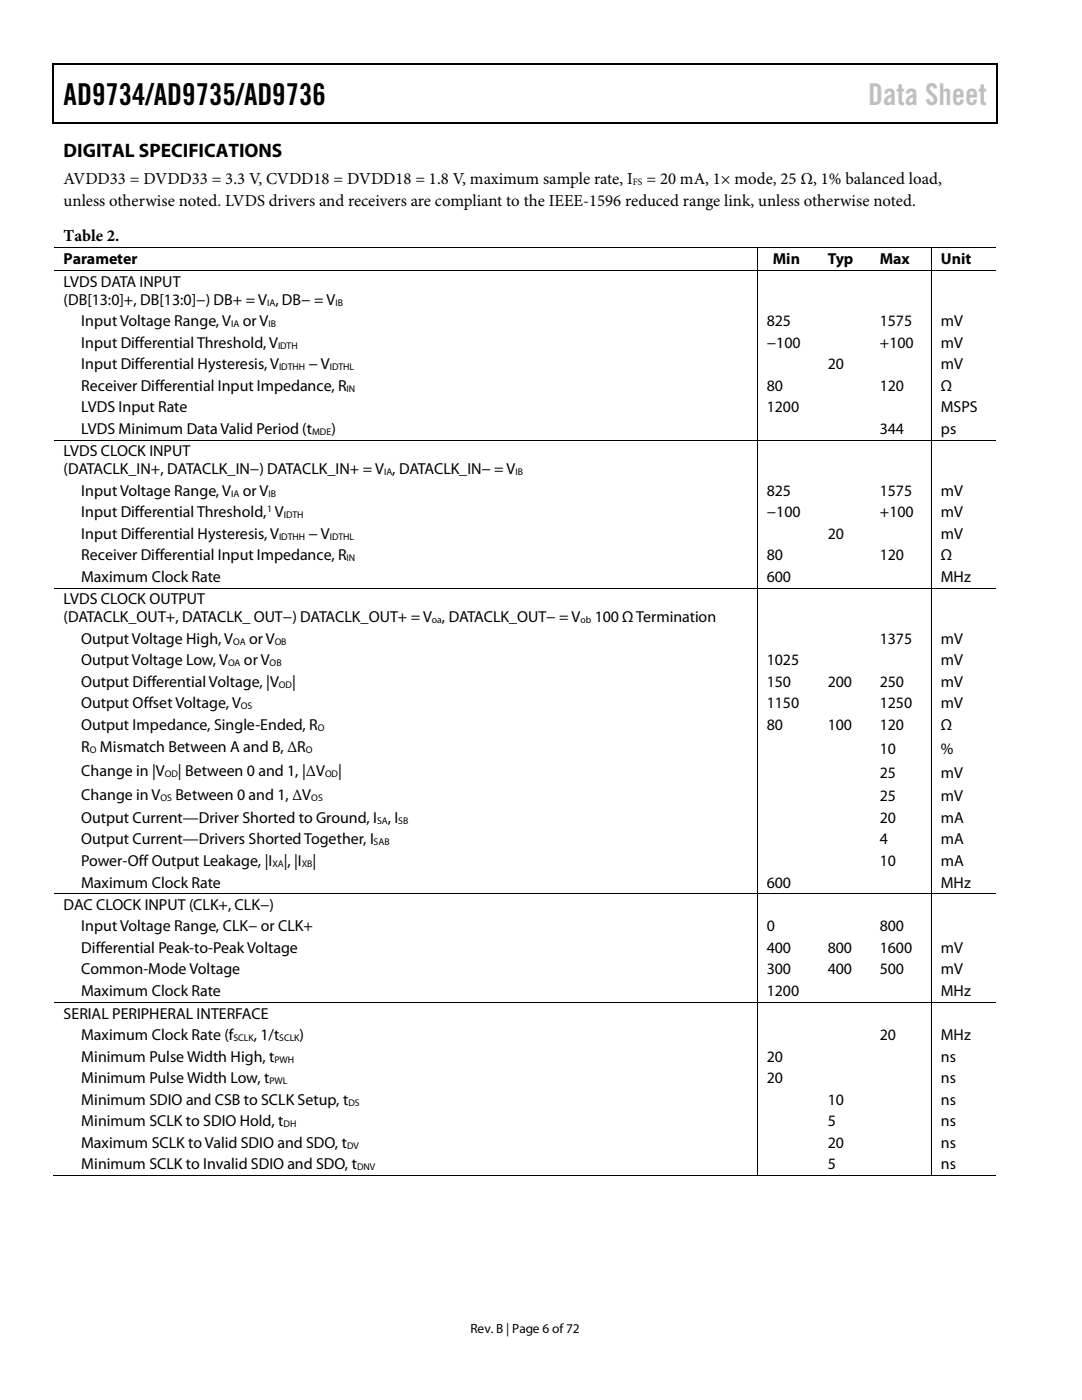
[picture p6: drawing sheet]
<svg xmlns="http://www.w3.org/2000/svg" width="216mm" height="279mm" viewBox="0 0 216 279" stroke-linecap="round" stroke-linejoin="round" font-family="sans-serif">
<defs><g id="words">
<text font-size="6" x="12.7" y="20.9">AD9734/AD9735/AD9736</text>
<text font-size="6" fill="#c1c1c1" x="173.2" y="20.9">Data Sheet</text>
<text font-size="3.9" x="12.7" y="31.3">DIGITAL SPECIFICATIONS</text>
<g font-size="3.3">
<text x="12.7" y="41.1">unless otherwise noted. LVDS drivers and receivers are compliant to the IEEE-1596 reduced range link, unless otherwise noted.</text>
<text x="12.7" y="36.8">AVDD33 = DVDD33 = 3.3 V, CVDD18 = DVDD18 = 1.8 V, maximum sample rate, I</text>
<text x="129" y="36.8">= 20 mA, 1× mode, 25 Ω, 1% balanced load,</text>
<text x="12.7" y="48.2">Table 2.</text>
</g>
<g font-size="3.2">
<text x="12.7" y="52.7">Parameter</text>
<text x="154.2" y="52.7">Min</text>
<text x="165.2" y="52.7">Typ</text>
<text x="175.6" y="52.7">Max</text>
<text x="187.7" y="52.7">Unit</text>
<text x="12.7" y="57.2">LVDS DATA INPUT</text>
<text x="12.7" y="60.8">(DB[13:0]+, DB[13:0]−) DB+ = V , DB− = V</text>
<text x="16.2" y="65.1">Input Voltage Range, V</text>
<text x="48.4" y="65.1">or V</text>
<text x="153" y="65.1">825</text>
<text x="175.6" y="65.1">1575</text>
<text x="187.7" y="65.1">mV</text>
<text x="16.2" y="69.4">Input Differential Threshold, V</text>
<text x="153" y="69.4">−100</text>
<text x="175.6" y="69.4">+100</text>
<text x="187.7" y="69.4">mV</text>
<text x="16.2" y="73.7">Input Differential Hysteresis, V</text>
<text x="16.2" y="78">Receiver Differential Input Impedance, R</text>
<text x="61.6" y="73.7">− V</text>
<text x="153" y="78">80</text>
<text x="165.2" y="73.7">20</text>
<text x="175.6" y="78">120</text>
<text x="187.7" y="78">Ω</text>
<text x="187.7" y="73.7">mV</text>
<text x="16.2" y="82.3">LVDS Input Rate</text>
<text x="153" y="82.3">1200</text>
<text x="187.7" y="82.3">MSPS</text>
<text x="16.2" y="86.6">LVDS Minimum Data Valid Period (t</text>
<text x="66.1" y="86.6">)</text>
<text x="175.6" y="86.6">344</text>
<text x="187.7" y="86.6">ps</text>
<text x="12.7" y="91.1">LVDS CLOCK INPUT</text>
<text x="12.7" y="94.7">(DATACLK_IN+, DATACLK_IN−) DATACLK_IN+ = V , DATACLK_IN− = V</text>
<text x="16.2" y="98.9">Input Voltage Range, V</text>
<text x="48.4" y="98.9">or V</text>
<text x="153" y="98.9">825</text>
<text x="175.6" y="98.9">1575</text>
<text x="187.7" y="98.9">mV</text>
<text x="16.2" y="103.3">Input Differential Threshold, V</text>
<text x="16.2" y="107.5">Input Differential Hysteresis, V</text>
<text x="61.6" y="107.5">− V</text>
<text x="153" y="103.3">−100</text>
<text x="165.2" y="107.5">20</text>
<text x="175.6" y="103.3">+100</text>
<text x="187.7" y="107.5">mV</text>
<text x="187.8" y="103.3">mV</text>
<text x="16.2" y="111.8">Receiver Differential Input Impedance, R</text>
<text x="153" y="111.8">80</text>
<text x="175.6" y="111.8">120</text>
<text x="187.7" y="111.8">Ω</text>
<text x="16.2" y="116.1">Maximum Clock Rate</text>
<text x="153" y="116.1">600</text>
<text x="187.7" y="116.1">MHz</text>
<text x="12.7" y="120.6">LVDS CLOCK OUTPUT</text>
<text x="12.7" y="124.2">(DATACLK_OUT+, DATACLK_ OUT−) DATACLK_OUT+ = V , DATACLK_OUT− = V</text>
<text x="118.7" y="124.2">100 Ω Termination</text>
<text x="16.2" y="128.5">Output Voltage High, V</text>
<text x="49.7" y="128.5">or V</text>
<text x="175.6" y="128.5">1375</text>
<text x="187.8" y="128.5">mV</text>
<text x="16.2" y="132.8">Output Voltage Low, V</text>
<text x="16.2" y="137.1">Output DifferentialVoltage, |V</text>
<text x="48.7" y="132.8">or V</text>
<text x="58.3" y="137.1">|</text>
<text x="153" y="132.8">1025</text>
<text x="153" y="137.1">150</text>
<text x="165.2" y="137.1">200</text>
<text x="175.6" y="137.1">250</text>
<text x="187.7" y="132.8">mV</text>
<text x="187.8" y="137.1">mV</text>
<text x="16.2" y="141.4">Output Offset Voltage, V</text>
<text x="153" y="141.4">1150</text>
<text x="175.6" y="141.4">1250</text>
<text x="187.7" y="141.4">mV</text>
<text x="16.2" y="145.7">Output Impedance, Single-Ended, R</text>
<text x="153" y="145.7">80</text>
<text x="165.2" y="145.7">100</text>
<text x="175.6" y="145.7">120</text>
<text x="187.7" y="145.7">Ω</text>
<text x="16.2" y="150.1">R Mismatch Between A and B, ∆R</text>
<text x="16.2" y="154.9">Change in |V</text>
<text x="35.5" y="154.9">| Between 0 and 1, |∆V</text>
<text x="67.5" y="154.9">|</text>
<text x="175.6" y="150.4">10</text>
<text x="175.6" y="155.2">25</text>
<text x="187.7" y="150.4">%</text>
<text x="187.8" y="155.2">mV</text>
<text x="16.2" y="159.6">Change in V</text>
<text x="35" y="159.6">Between 0 and 1, ∆V</text>
<text x="175.6" y="159.9">25</text>
<text x="187.7" y="159.9">mV</text>
<text x="16.2" y="164.3">Output Current—Driver Shorted to Ground, I , I</text>
<text x="175.6" y="164.3">20</text>
<text x="187.7" y="164.3">mA</text>
<text x="16.2" y="168.5">Output Current—Drivers Shorted Together, I</text>
<text x="16.2" y="172.8">Power-Off Output Leakage, |I</text>
<text x="56.6" y="172.8">|, |I |</text>
<text x="175.6" y="172.8">10</text>
<text x="175.6" y="168.5">4</text>
<text x="187.8" y="168.5">mA</text>
<text x="187.8" y="172.8">mA</text>
<text x="16.2" y="177.1">Maximum Clock Rate</text>
<text x="153" y="177.1">600</text>
<text x="187.7" y="177.1">MHz</text>
<text x="12.7" y="181.6">DAC CLOCK INPUT (CLK+, CLK−)</text>
<text x="16.2" y="185.9">Input Voltage Range, CLK− or CLK+</text>
<text x="153" y="185.9">0</text>
<text x="175.6" y="185.9">800</text>
<text x="16.2" y="190.2">Differential Peak-to-Peak Voltage</text>
<text x="153" y="190.2">400</text>
<text x="165.2" y="190.2">800</text>
<text x="175.6" y="190.2">1600</text>
<text x="187.7" y="190.2">mV</text>
<text x="16.2" y="194.5">Common-Mode Voltage</text>
<text x="153" y="194.5">300</text>
<text x="165.2" y="194.5">400</text>
<text x="175.6" y="194.5">500</text>
<text x="187.7" y="194.5">mV</text>
<text x="12.7" y="203.3">SERIAL PERIPHERAL INTERFACE</text>
<text x="16.2" y="198.8">Maximum Clock Rate</text>
<text x="153" y="198.8">1200</text>
<text x="187.7" y="198.8">MHz</text>
<text x="16.2" y="207.6">Maximum Clock Rate (f</text>
<text x="50.6" y="207.6">, 1/t</text>
<text x="59.8" y="207.6">)</text>
<text x="175.6" y="207.6">20</text>
<text x="187.7" y="207.6">MHz</text>
<text x="16.2" y="211.9">Minimum Pulse Width High, t</text>
<text x="153" y="211.9">20</text>
<text x="187.8" y="211.9">ns</text>
<text x="16.2" y="216.2">Minimum Pulse Width Low, t</text>
<text x="16.2" y="220.5">Minimum SDIO and CSB to SCLK Setup, t</text>
<text x="153" y="216.2">20</text>
<text x="165.2" y="220.5">10</text>
<text x="187.7" y="216.2">ns</text>
<text x="187.7" y="220.5">ns</text>
<text x="16.2" y="224.7">Minimum SCLK to SDIO Hold, t</text>
<text x="165.2" y="224.7">5</text>
<text x="187.7" y="224.7">ns</text>
<text x="16.2" y="229.1">Maximum SCLK to Valid SDIO and SDO, t</text>
<text x="16.2" y="233.3">Minimum SCLK to Invalid SDIO and SDO, t</text>
<text x="165.2" y="233.3">5</text>
<text x="165.2" y="229.1">20</text>
<text x="187.7" y="233.3">ns</text>
<text x="187.8" y="229.1">ns</text>
</g>
<text font-size="2.7" x="93.9" y="266">Rev. B | Page 6 of72</text>
<g font-size="1.9">
<text x="126.3" y="37">FS</text>
<text x="46.1" y="65.3">IA</text>
<text x="53.3" y="61">IA</text>
<text x="53.6" y="65.3">IB</text>
<text x="66.9" y="61">IB</text>
<text x="55.5" y="69.6">IDTH</text>
<text x="55.7" y="73.9">IDTHH</text>
<text x="65.8" y="73.9">IDTHL</text>
<text x="69.2" y="78.1">IN</text>
<text x="62.3" y="86.7">MDE</text>
<text x="76.6" y="94.8">IA</text>
<text x="102.9" y="94.8">IB</text>
<text x="46.1" y="99.1">IA</text>
<text x="53.6" y="99.1">IB</text>
<text x="53.3" y="102.2">1</text>
<text x="55.7" y="107.7">IDTHH</text>
<text x="56.6" y="103.4">IDTH</text>
<text x="65.8" y="107.7">IDTHL</text>
<text x="69.2" y="112">IN</text>
<text x="86.2" y="124.4">oa</text>
<text x="115.8" y="124.4">ob</text>
<text x="46.5" y="128.7">OA</text>
<text x="54.8" y="128.7">OB</text>
<text x="45.5" y="133">OA</text>
<text x="53.8" y="133">OB</text>
<text x="55.7" y="137.2">OD</text>
<text x="48" y="141.6">OS</text>
<text x="63.4" y="145.8">O</text>
<text x="17.9" y="150.2">O</text>
<text x="32.9" y="155">OD</text>
<text x="61" y="150.2">O</text>
<text x="64.9" y="155">OD</text>
<text x="32" y="159.8">OS</text>
<text x="62.1" y="159.8">OS</text>
<text x="75.2" y="164.4">SA</text>
<text x="79.5" y="164.4">SB</text>
<text x="54.4" y="173">XA</text>
<text x="60.2" y="173">XB</text>
<text x="74.5" y="168.7">SAB</text>
<text x="46.6" y="207.7">SCLK</text>
<text x="55.7" y="207.7">SCLK</text>
<text x="54.8" y="212">PWH</text>
<text x="53.8" y="216.3">PWL</text>
<text x="69.5" y="220.6">DS</text>
<text x="56.6" y="224.9">DH</text>
<text x="69.3" y="229.2">DV</text>
<text x="71.2" y="233.5">DNV</text>
</g>
</g></defs>
<g fill="#000">
<path d="M10.5 12.7h.3v1h-.3zM10.5 12.7h.3v.3h-.3zM133.3 12.7h.3v.3h-.3zM198.8 12.7h.2v1h-.2zM198.8 12.7h.2v.3h-.2zM10.5 24.4h.3v.2h-.3zM133.1 24.4h.2v.2h-.2zM198.8 24.4h.2v.2h-.2zM151 49.4h.2v.1h-.2zM151 53.9h.2v.2h-.2zM163.3 49.4h.2v.1h-.2zM163.3 53.9h.2v.2h-.2z"/>
<path d="M173.7 49.4h.1v.1h-.1zM173.7 53.9h.1v.2h-.1zM185.8 49.4h.1v.1h-.1zM185.8 53.9h.1v.2h-.1zM151 87.8h.2v.1h-.2zM163.3 87.8h.2v.1h-.2zM173.7 87.8h.1v.1h-.1zM185.8 87.8h.1v.1h-.1zM151 117.3h.2v.2h-.2zM163.3 117.3h.2v.2h-.2zM173.7 117.3h.1v.2h-.1zM185.8 117.3h.1v.2h-.1z"/>
<path d="M151 178.3h.2v.2h-.2zM163.3 178.3h.2v.2h-.2zM173.7 178.3h.1v.2h-.1zM185.8 178.3h.1v.2h-.1zM151 199.9h.2v.2h-.2zM163.3 199.9h.2v.2h-.2zM173.7 199.9h.1v.2h-.1zM185.8 199.9h.1v.2h-.1zM151 234.5h.2v.2h-.2zM163.1 234.5h.1v.2h-.1zM173.4 234.5h.2v.2h-.2zM185.8 234.5h.1v.2h-.1z"/>
</g>
<path d="M10.7 13.7v10.7M10.8 12.8h122.5M133.6 12.8h65.2M198.9 13.7v10.7M10.8 24.5h188" fill="none" stroke="#000" stroke-width=".25"/>
<g fill="none" stroke="#000" stroke-width=".2">
<path d="M10.8 49.4h140.2M10.8 54h140.2M151.1 49.5v4.4M151.1 54.1v33.7M151.2 49.4h12.1M151.2 54h12.1M163.5 49.4h10.2M163.5 54h10.2M173.8 49.4h12M173.8 54h12M185.8 49.5v4.4M185.8 54.1v33.7"/>
<path d="M185.9 49.4h12.9M185.9 54h12.9M10.8 87.8h140.2M151.1 87.9v29.4M151.2 87.8h12.1M163.5 87.8h10.2M173.8 87.8h12M185.8 87.9v29.4M185.9 87.8h12.9M10.8 117.4h140.2M151.1 117.5v60.8M151.2 117.4h12.1"/>
<path d="M163.5 117.4h10.2M173.8 117.4h12M185.8 117.5v60.8M185.9 117.4h12.9M10.8 178.4h140.2M151.1 178.5v21.4M151.2 178.4h12.1M163.5 178.4h10.2M173.8 178.4h12M185.8 178.5v21.4M185.9 178.4h12.9M10.8 200h140.2"/>
<path d="M151.1 200.1v34.4M151.2 200h12.1M163.5 200h10.2M173.8 200h12M185.8 200.1v34.4M185.9 200h12.9M10.5 234.6h140.5M151.2 234.6h34.6M185.9 234.6h12.9"/>
</g>
<use href="#words"/>
</svg>
